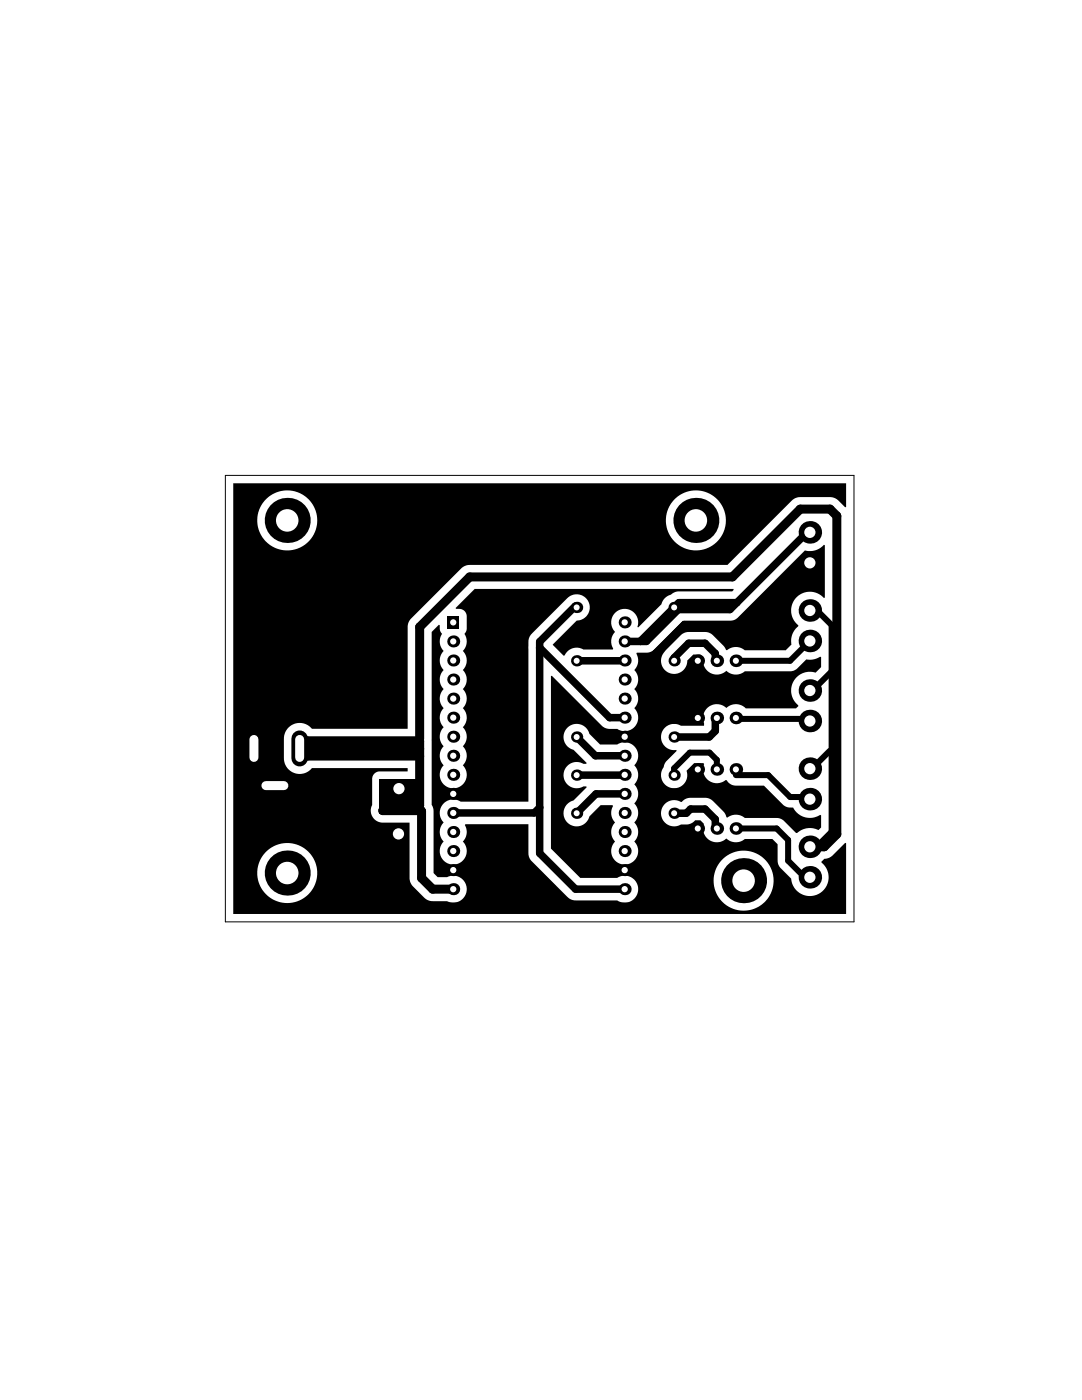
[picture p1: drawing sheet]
<svg xmlns="http://www.w3.org/2000/svg" width="216mm" height="279mm" viewBox="0 0 216 279" stroke-linecap="round" stroke-linejoin="round" font-family="sans-serif">
<path d="M45 94.9h125.4v89.1h-125.4z" fill="none" stroke="#000" stroke-width=".2"/>
<g fill="#000">
<path d="M46.5 96.4h122.3v4.8h-.2l-1.5-1.5-1-.4-6.4-.1-1.1 .3-.6 .4-12.8 12.8h-51.5l-1 .3-.7 .4-10 10-.5 1-.2 .7v20.4h-19.1a3.1 3.1 0 0 0-3.5-1 3.1 3.1 0 0 0-2.1 2.9l.1 4.1a3.1 3.1 0 0 0 2.1 2.8 3.1 3.1 0 0 0 3.4-1h19.1v.7h-5.7a1.5 1.5 0 0 0-1.3 1.5l-.1 5.2a2.4 2.4 0 0 0 2.2 3.5h5.3v11l.3 1.1 .3 .5 2.3 2.3 .7 .5 .9 .2h3a2.7 2.7 0 0 0 3.9-2.3 2.7 2.7 0 0 0-3.9-2.4h-1.9l-.8-.9v-12.3l-.4-1.3v-34.5l1.5-1.4 .1 .1 .1 1.1 .4 .6a2.8 2.8 0 0 0 .3 3.4 2.7 2.7 0 0 0 0 3.8 2.7 2.7 0 0 0 0 3.8 2.7 2.7 0 0 0 0 3.8 2.7 2.7 0 0 0 0 3.8 2.7 2.7 0 0 0 0 3.8 2.7 2.7 0 0 0 0 3.8 2.7 2.7 0 0 0 0 3.8 2.7 2.7 0 0 0 3.8 0 2.7 2.7 0 0 0 0-3.8 2.7 2.7 0 0 0 0-3.8 2.7 2.7 0 0 0 0-3.8 2.7 2.7 0 0 0 0-3.8 2.7 2.7 0 0 0 0-3.8 2.7 2.7 0 0 0 0-3.8 2.7 2.7 0 0 0 0-3.8 2.79 2.79 0 0 0 .4-3.4l.4-1v-2.5a1.5 1.5 0 0 0-1.5-1.5h-.6l-.1-.2 3.8-3.8h51.6l.1 .2-.3 .3h-10.8l-.8 .2-.5 .4a2.91 2.91 0 0 0-2 2l-4.7 4.6-.1-.1a2.7 2.7 0 0 0-3.1-3.5 2.7 2.7 0 0 0-1.4 4.5 2.69 2.69 0 0 0-.3 3.3l-.1 .2h-5.9a2.62 2.62 0 0 0-3.7 1.2l-.2 .1-2.2-2.2 4.8-4.9h.1a2.62 2.62 0 0 0 2.2-3.7 2.62 2.62 0 0 0-4.2-.7l-7.1 7.1-.6 1.1-.1 32.4-13.6-.1a2.7 2.7 0 0 0-3.5 .7 2.7 2.7 0 0 0 .2 3.5 2.7 2.7 0 0 0 0 3.8 2.7 2.7 0 0 0 0 3.9 2.7 2.7 0 0 0 3.8 0 2.7 2.7 0 0 0 0-3.9 2.7 2.7 0 0 0 .5-3.2l.1-.2h12.5v5.9l.3 1 7.7 7.8 .7 .4 .6 .1 8.6 .1a2.7 2.7 0 0 0 4-2.4 2.7 2.7 0 0 0-4.1-2.2h-7.4l-5.9-5.8v-34.5h.2l10.2 10.1 1 .4 1.9 .1a2.7 2.7 0 0 0 3.5-.6 2.7 2.7 0 0 0-.1-3.6 2.7 2.7 0 0 0 0-3.8 2.7 2.7 0 0 0 0-3.8 2.7 2.7 0 0 0 .4-3.3l.1-.1 2.4-.1 .8-.4 6-5.9h9.3l1.3-.4 13.7-13.6a3.7 3.7 0 0 0 3.8-1.2l.2 .1v10.5h-.2a3.7 3.7 0 0 0-5.5 0 3.7 3.7 0 0 0 .4 5.5v.2a3.7 3.7 0 0 0-1.4 3.6l-1.1 1.2h-8.2a2.78 2.78 0 0 0-3.6 0l-.1-.1-.6-.9-2-2-.7-.5-.8-.2h-3.4l-.8 .2-.5 .3-3.3 3.2a2.64 2.64 0 0 0 .6 4.4 2.64 2.64 0 0 0 3.7-2.4l1.2-1.2h1.5l.5 .7a2.75 2.75 0 0 0 1.4 3 2.75 2.75 0 0 0 3.2-.4 2.75 2.75 0 0 0 3.7 .1l9.5-.1 .9-.4 1.9-1.9h1.3l1.5-.5 .1 .1v1.9l-1.2 1.1a3.7 3.7 0 0 0-4.3 1.9 3.7 3.7 0 0 0 1 4.7v.1l-.5 .5h-10a2.75 2.75 0 0 0-3.9-.1 2.75 2.75 0 0 0-3.4-.3 2.75 2.75 0 0 0-1 3.3v.5h-4.6a2.62 2.62 0 0 0-4 1.8 2.62 2.62 0 0 0 3 3.1l.1 .2-2.2 2.2-.3 .8a2.84 2.84 0 0 0 .3 3.8 2.62 2.62 0 0 0 3.2 .2 2.62 2.62 0 0 0 1-3.1l1.5-1.5h1.9l.1 .2a2.75 2.75 0 0 0 .9 3.3 2.75 2.75 0 0 0 3.4-.1h.2a2.19 2.19 0 0 0 1.8 1.1h5.6l4 3.9 .8 .4 1.1 .1a3.7 3.7 0 0 0 5.4 1.4l.1 .1v2.4l-.6 .5a3.7 3.7 0 0 0-4.1 .6h-.3l-2.4-2.4-.8-.5-7.1-.1a2.76 2.76 0 0 0-3.4 0l-.2-.1-.2-.7-.4-.5-2.1-2.1-.7-.4-.8-.2h-3.1l-1.2 .5a.63 .63 0 0 1-1 .1 2.62 2.62 0 0 0-3.5 2.8 2.62 2.62 0 0 0 4 1.9h1.7l1.1-.8h1.1l.6 .8a2.75 2.75 0 0 0 1.2 3.2 2.75 2.75 0 0 0 3.3-.4 2.75 2.75 0 0 0 3.7 .1h5.5l1.1 1.1v3.4l.2 .7 2.5 2.9a3.7 3.7 0 0 0 5.5 2.8 3.7 3.7 0 0 0 .5-6.2 1.27 1.27 0 0 1 1.3-.8l.8-.5 2.6-2.6 .2 .1v14.1h-122.3zM132.9 103.9a6 6 0 0 0 11.9 0 6 6 0 0 0-11.9 0zM51.3 103.9a6 6 0 0 0 12 0 6 6 0 0 0-12 0zM113.2 145.2a2.62 2.62 0 0 0 1.2 4.4l2.7 2.7-.1 .1h-.6a2.62 2.62 0 0 0-4 2.3 2.62 2.62 0 0 0 4 2.2h.6l.1 .2-2.7 2.7a2.62 2.62 0 0 0-1.2 4.4 2.62 2.62 0 0 0 4.4-1.3l2.3-2.2h2.3l.1 .2a2.7 2.7 0 0 0 .4 3.2 2.7 2.7 0 0 0 0 3.8 2.7 2.7 0 0 0 0 3.9 2.7 2.7 0 0 0 3.9 0 2.7 2.7 0 0 0 0-3.9 2.7 2.7 0 0 0 0-3.8 2.7 2.7 0 0 0 0-3.8 2.7 2.7 0 0 0 0-3.8 2.7 2.7 0 0 0 0-3.8 2.7 2.7 0 0 0 .1-3.6 2.7 2.7 0 0 0-3.5-.5h-3.5l-2.1-2.1a2.62 2.62 0 0 0-4.4-1.3zM51.3 174.2a6 6 0 0 0 12 0 6 6 0 0 0-12 0zM142.4 175.8a6 6 0 0 0 12 0 6 6 0 0 0-12 0z"/>
<circle cx="90.4" cy="177.5" r="1.2"/>
</g>
<g fill="none" stroke="#000" stroke-width="1.5">
<path d="M161.6 112.3l-12.3 12.3h-12.7l-5.7 5.8v36.1l1.1 1.1h6.5l.7-.7v-1.9M161.6 106.2h-.6l-15.4 15.5h-10.3l-6.3 6.3h-4.4M107.7 129.2l13.9 14h3M114.8 121l-7.1 7.1v42.2l7.1 7.2h9.8M124.6 131.8l-9.5 .1M134.5 131.9v-.6l2.9-2.9h3.3l2 2v1.2l.3 .3M139.2 131.9v3l-2.2 2.3h-6.1M147 120.3h-11.5l-7.7 7.7M115.1 147.1l3.7 3.7h5.8M124.6 154.6l-9.5 .1M124.6 158.4h-5.7l-3.8 3.9M130.9 143.7h7.6"/>
<path d="M139.2 154.7v2.3l-1.1 1.1h-7.2M142.7 143.3v2.6l-1.2 1.2h-7M107.7 161.2l-1.1 1h-16.2M134.5 162.3h2.4l.9-.8h2.9l2 2v1.2"/>
</g>
<path d="M50.7 149.4v9.9l3.4 3.4h14.1l6.8 6.8h4.5M54.9 156.8v1.3l4.5 4.6M59.8 149.4l1.5-1.6h22.4v13l-.8 .8h-6.4l-.1 .2h7.6M59.8 149.4l1.5 1.5h22.4M59.8 149.4h23.9M79.6 157.4l4.5 4.5v13.3l2.2 2.3h4.1M83.7 147.5v-22.4l10-10h52.4l13.6-13.5h5.9l1.4 1.4v63.5l-2.5 2.5h-2.9M124.6 147l6.3 .1M79.5 166.4v13.5l1.2 1.1h47.8l2.4-2.3v-12.2M90.4 173.6h6.2l7.4 7.4M130.9 172.2l-1.5 1.4h-4.8" fill="none" stroke="#000" stroke-width="1.8"/>
<path d="M161.6 122.3h1.9l2.4 2.4v41.3l-3 3M161.6 127.9l-4 4h-10.8M165.8 134.1l-4.2 4.1M142.6 153.3l.4-.4v-1.2l-1.4-1.5h-4l-3.1 3.1v1.4M146.8 154.7h6.5l4.4 4.4h3.9M147.8 143.5h13.8M165.6 149.8l-4 4M146.8 165.3h8.2l2.3 2.3v4.2l2.8 2.9h1.5" fill="none" stroke="#000" stroke-width="1.2"/>
<path d="M75.8 155.5h7.2v6.8h-7.2z" fill-rule="evenodd" fill="#000"/>
<circle cx="90.4" cy="177.5" r=".63" fill="#fff"/>
<circle cx="90.4" cy="166" r="1.2" fill="#000"/>
<circle cx="90.4" cy="166" r=".63" fill="#fff"/>
<circle cx="90.4" cy="169.8" r="1.2" fill="#000"/>
<circle cx="90.4" cy="169.8" r=".63" fill="#fff"/>
<circle cx="90.4" cy="154.6" r="1.2" fill="#000"/>
<circle cx="90.4" cy="154.6" r=".63" fill="#fff"/>
<circle cx="90.4" cy="158.4" r="1.2" fill="#000"/>
<circle cx="90.4" cy="158.4" r=".63" fill="#fff"/>
<circle cx="90.4" cy="143.2" r="1.2" fill="#000"/>
<circle cx="90.4" cy="143.2" r=".63" fill="#fff"/>
<circle cx="90.4" cy="147" r="1.2" fill="#000"/>
<circle cx="90.4" cy="147" r=".63" fill="#fff"/>
<circle cx="90.4" cy="128" r="1.2" fill="#000"/>
<circle cx="90.4" cy="128" r=".63" fill="#fff"/>
<circle cx="90.4" cy="131.8" r="1.2" fill="#000"/>
<circle cx="90.4" cy="131.8" r=".63" fill="#fff"/>
<circle cx="90.4" cy="135.6" r="1.2" fill="#000"/>
<circle cx="90.4" cy="135.6" r=".63" fill="#fff"/>
<path d="M89.2 123h2.4v2.4h-2.4z" fill-rule="evenodd" fill="#000"/>
<circle cx="90.4" cy="124.2" r=".63" fill="#fff"/>
<circle cx="90.4" cy="173.6" r="1.2" fill="#000"/>
<circle cx="90.4" cy="173.6" r=".63" fill="#fff"/>
<circle cx="90.4" cy="139.4" r="1.2" fill="#000"/>
<circle cx="90.4" cy="139.4" r=".63" fill="#fff"/>
<circle cx="90.4" cy="150.8" r="1.2" fill="#000"/>
<circle cx="90.4" cy="150.8" r=".63" fill="#fff"/>
<circle cx="90.4" cy="162.2" r="1.2" fill="#000"/>
<circle cx="90.4" cy="162.2" r=".63" fill="#fff"/>
<circle cx="143" cy="153.6" r="1.26" fill="#000"/>
<circle cx="143" cy="153.6" r=".61" fill="#fff"/>
<circle cx="139.2" cy="153.6" r="1.26" fill="#000"/>
<circle cx="139.2" cy="153.6" r=".61" fill="#fff"/>
<circle cx="146.8" cy="153.6" r="1.26" fill="#000"/>
<circle cx="146.8" cy="153.6" r=".61" fill="#fff"/>
<path d="M52.9 156.8h3.9" fill="none" stroke="#000" stroke-width="3.3"/>
<path d="M53.1 156.8h3.5" fill="none" stroke="#fff" stroke-width="1.8"/>
<circle cx="79.5" cy="166.4" r="1.87" fill="#000"/>
<circle cx="79.5" cy="166.4" r="1.12" fill="#fff"/>
<circle cx="79.6" cy="157.4" r="1.87" fill="#000"/>
<circle cx="79.6" cy="157.4" r="1.12" fill="#fff"/>
<circle cx="115.1" cy="154.7" r="1.12" fill="#000"/>
<circle cx="115.1" cy="154.7" r=".6" fill="#fff"/>
<circle cx="115.1" cy="147.1" r="1.12" fill="#000"/>
<circle cx="115.1" cy="147.1" r=".6" fill="#fff"/>
<circle cx="115.1" cy="131.9" r="1.12" fill="#000"/>
<circle cx="115.1" cy="131.9" r=".6" fill="#fff"/>
<circle cx="115.1" cy="121.2" r="1.12" fill="#000"/>
<circle cx="115.1" cy="121.2" r=".6" fill="#fff"/>
<circle cx="124.6" cy="177.5" r="1.2" fill="#000"/>
<circle cx="124.6" cy="177.5" r=".63" fill="#fff"/>
<circle cx="124.6" cy="169.8" r="1.2" fill="#000"/>
<circle cx="124.6" cy="169.8" r=".63" fill="#fff"/>
<circle cx="124.6" cy="166" r="1.2" fill="#000"/>
<circle cx="124.6" cy="166" r=".63" fill="#fff"/>
<circle cx="124.6" cy="158.4" r="1.2" fill="#000"/>
<circle cx="124.6" cy="158.4" r=".63" fill="#fff"/>
<circle cx="124.6" cy="154.6" r="1.2" fill="#000"/>
<circle cx="124.6" cy="154.6" r=".63" fill="#fff"/>
<circle cx="124.6" cy="147" r="1.2" fill="#000"/>
<circle cx="124.6" cy="147" r=".63" fill="#fff"/>
<circle cx="124.6" cy="143.2" r="1.2" fill="#000"/>
<circle cx="124.6" cy="143.2" r=".63" fill="#fff"/>
<circle cx="124.6" cy="135.6" r="1.2" fill="#000"/>
<circle cx="124.6" cy="135.6" r=".63" fill="#fff"/>
<circle cx="124.6" cy="131.8" r="1.2" fill="#000"/>
<circle cx="124.6" cy="131.8" r=".63" fill="#fff"/>
<circle cx="124.6" cy="128" r="1.2" fill="#000"/>
<circle cx="124.6" cy="128" r=".63" fill="#fff"/>
<circle cx="124.6" cy="124.2" r="1.2" fill="#000"/>
<circle cx="124.6" cy="124.2" r=".63" fill="#fff"/>
<circle cx="143" cy="165.3" r="1.26" fill="#000"/>
<circle cx="143" cy="165.3" r=".61" fill="#fff"/>
<circle cx="139.2" cy="165.3" r="1.26" fill="#000"/>
<circle cx="139.2" cy="165.3" r=".61" fill="#fff"/>
<circle cx="134.5" cy="154.7" r="1.12" fill="#000"/>
<circle cx="134.5" cy="154.7" r=".6" fill="#fff"/>
<circle cx="143" cy="143.3" r="1.26" fill="#000"/>
<circle cx="143" cy="143.3" r=".61" fill="#fff"/>
<circle cx="139.2" cy="143.3" r="1.26" fill="#000"/>
<circle cx="139.2" cy="143.3" r=".61" fill="#fff"/>
<circle cx="134.5" cy="147.1" r="1.12" fill="#000"/>
<circle cx="134.5" cy="147.1" r=".6" fill="#fff"/>
<circle cx="143" cy="131.9" r="1.26" fill="#000"/>
<circle cx="143" cy="131.9" r=".61" fill="#fff"/>
<circle cx="139.2" cy="131.9" r="1.26" fill="#000"/>
<circle cx="139.2" cy="131.9" r=".61" fill="#fff"/>
<circle cx="134.5" cy="131.9" r="1.12" fill="#000"/>
<circle cx="134.5" cy="131.9" r=".6" fill="#fff"/>
<circle cx="134.5" cy="121.2" r="1.12" fill="#000"/>
<circle cx="134.5" cy="121.2" r=".6" fill="#fff"/>
<circle cx="146.8" cy="165.3" r="1.26" fill="#000"/>
<circle cx="146.8" cy="165.3" r=".61" fill="#fff"/>
<circle cx="146.8" cy="143.3" r="1.26" fill="#000"/>
<circle cx="146.8" cy="143.3" r=".61" fill="#fff"/>
<circle cx="146.8" cy="131.9" r="1.26" fill="#000"/>
<circle cx="146.8" cy="131.9" r=".61" fill="#fff"/>
<circle cx="161.6" cy="169" r="2.25" fill="#000"/>
<circle cx="161.6" cy="169" r="1.12" fill="#fff"/>
<circle cx="161.6" cy="153.4" r="2.25" fill="#000"/>
<circle cx="161.6" cy="153.4" r="1.12" fill="#fff"/>
<circle cx="161.6" cy="159.5" r="2.25" fill="#000"/>
<circle cx="161.6" cy="159.5" r="1.12" fill="#fff"/>
<circle cx="161.6" cy="143.9" r="2.25" fill="#000"/>
<circle cx="161.6" cy="143.9" r="1.12" fill="#fff"/>
<circle cx="161.6" cy="121.8" r="2.25" fill="#000"/>
<circle cx="161.6" cy="121.8" r="1.12" fill="#fff"/>
<circle cx="161.6" cy="106.2" r="2.25" fill="#000"/>
<circle cx="161.6" cy="106.2" r="1.12" fill="#fff"/>
<path d="M50.7 147.4v3.9" fill="none" stroke="#000" stroke-width="3.3"/>
<path d="M50.7 147.6v3.6" fill="none" stroke="#fff" stroke-width="1.8"/>
<circle cx="115.1" cy="162.3" r="1.12" fill="#000"/>
<circle cx="115.1" cy="162.3" r=".6" fill="#fff"/>
<circle cx="124.6" cy="173.6" r="1.2" fill="#000"/>
<circle cx="124.6" cy="173.6" r=".63" fill="#fff"/>
<circle cx="124.6" cy="162.2" r="1.2" fill="#000"/>
<circle cx="124.6" cy="162.2" r=".63" fill="#fff"/>
<circle cx="124.6" cy="150.8" r="1.2" fill="#000"/>
<circle cx="124.6" cy="150.8" r=".63" fill="#fff"/>
<circle cx="124.6" cy="139.4" r="1.2" fill="#000"/>
<circle cx="124.6" cy="139.4" r=".63" fill="#fff"/>
<circle cx="134.5" cy="162.3" r="1.12" fill="#000"/>
<circle cx="134.5" cy="162.3" r=".6" fill="#fff"/>
<circle cx="138.9" cy="103.9" r="4.5" fill="#000"/>
<circle cx="138.9" cy="103.9" r="2.25" fill="#fff"/>
<circle cx="161.6" cy="175.1" r="2.25" fill="#000"/>
<circle cx="161.6" cy="175.1" r="1.12" fill="#fff"/>
<circle cx="161.6" cy="137.8" r="2.25" fill="#000"/>
<circle cx="161.6" cy="137.8" r="1.12" fill="#fff"/>
<circle cx="161.6" cy="127.9" r="2.25" fill="#000"/>
<circle cx="161.6" cy="127.9" r="1.12" fill="#fff"/>
<circle cx="161.6" cy="112.3" r="2.25" fill="#000"/>
<circle cx="161.6" cy="112.3" r="1.12" fill="#fff"/>
<path d="M59.8 147.4v3.9" fill="none" stroke="#000" stroke-width="3.3"/>
<path d="M59.8 147.6v3.6" fill="none" stroke="#fff" stroke-width="1.8"/>
<circle cx="148.4" cy="175.8" r="4.5" fill="#000"/>
<circle cx="148.4" cy="175.8" r="2.25" fill="#fff"/>
<circle cx="57.3" cy="174.2" r="4.5" fill="#000"/>
<circle cx="57.3" cy="174.2" r="2.25" fill="#fff"/>
<circle cx="57.3" cy="103.9" r="4.5" fill="#000"/>
<circle cx="57.3" cy="103.9" r="2.25" fill="#fff"/>
</svg>
